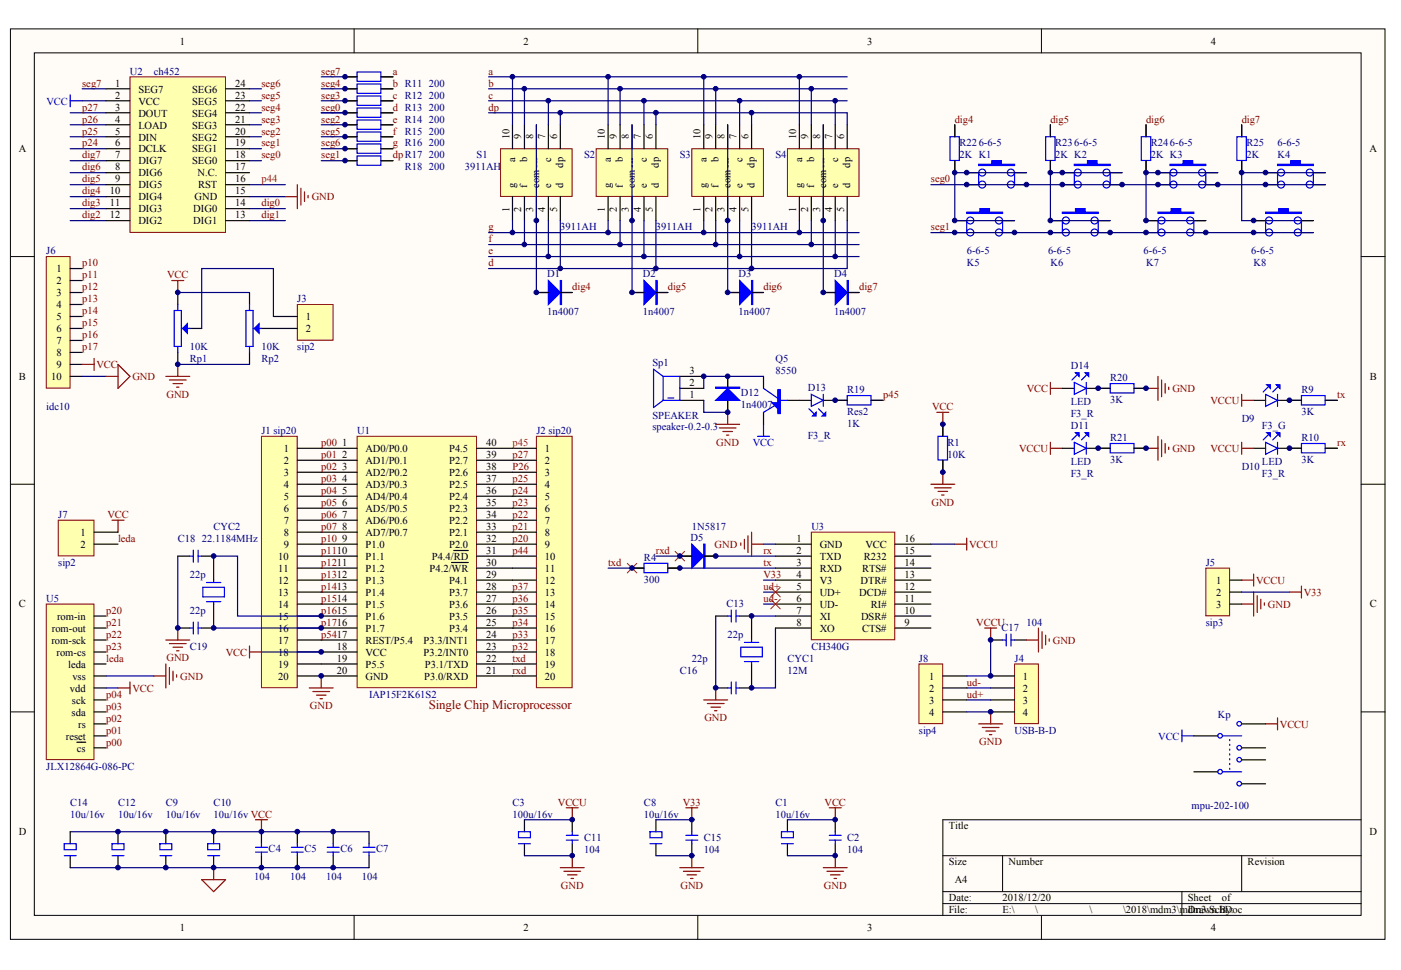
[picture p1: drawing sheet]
<svg xmlns="http://www.w3.org/2000/svg" width="289mm" height="200mm" viewBox="0 0 289 200" stroke-linecap="round" stroke-linejoin="round" font-family="sans-serif">
<defs><g id="words">
<text font-size="2.6" fill="#800000" x="88.4" y="146.2">Single Chip Microprocessor</text>
<g font-size="2.2">
<text x="37.1" y="9.2">1</text>
<text x="107.9" y="9.2">2</text>
<text x="178.8" y="9.2">3</text>
<text x="249.7" y="9.2">4</text>
<text x="23.7" y="17.9">1</text>
<text x="48.5" y="17.9">24</text>
<text x="23.7" y="20.3">2</text>
<text x="23.7" y="22.8">3</text>
<text x="28.5" y="19.1">SEG7</text>
<text x="28.5" y="21.6">VCC</text>
<text x="39.6" y="21.6">SEG5</text>
<text x="39.6" y="19.1">SEG6</text>
<text x="48.5" y="22.8">22</text>
<text x="48.5" y="20.3">23</text>
<text x="23.7" y="25.3">4</text>
<text x="23.7" y="27.7">5</text>
<text x="28.5" y="24">DOUT</text>
<text x="28.5" y="26.5">LOAD</text>
<text x="28.5" y="29">DIN</text>
<text x="39.6" y="29">SEG2</text>
<text x="39.6" y="26.5">SEG3</text>
<text x="39.6" y="24">SEG4</text>
<text x="48.5" y="27.7">20</text>
<text x="48.5" y="25.3">21</text>
<text x="3.9" y="31.4">A</text>
<text x="23.7" y="32.7">7</text>
<text x="23.7" y="35.2">8</text>
<text x="23.7" y="30.2">6</text>
<text x="28.5" y="33.9">DIG7</text>
<text x="28.5" y="31.4">DCLK</text>
<text x="39.6" y="33.9">SEG0</text>
<text x="39.6" y="31.4">SEG1</text>
<text x="48.5" y="35.2">17</text>
<text x="48.5" y="32.7">18</text>
<text x="48.5" y="30.2">19</text>
<text x="282.4" y="31.4">A</text>
<text x="22.6" y="40.1">10</text>
<text x="23.7" y="37.6">9</text>
<text x="28.5" y="36.4">DIG6</text>
<text x="28.5" y="38.9">DIG5</text>
<text x="28.5" y="41.3">DIG4</text>
<text x="40.1" y="41.3">GND</text>
<text x="40.7" y="36.4">N.C.</text>
<text x="40.9" y="38.9">RST</text>
<text x="48.5" y="40.1">15</text>
<text x="48.5" y="37.6">16</text>
<text x="22.6" y="42.6">11</text>
<text x="22.6" y="45">12</text>
<text x="28.5" y="43.8">DIG3</text>
<text x="28.5" y="46.3">DIG2</text>
<text x="39.9" y="46.3">DIG1</text>
<text x="39.9" y="43.8">DIG0</text>
<text x="48.5" y="45">13</text>
<text x="48.5" y="42.6">14</text>
<text x="11.7" y="56.2">1</text>
<text x="11.7" y="58.6">2</text>
<text x="11.7" y="61.1">3</text>
<text x="11.7" y="63.6">4</text>
<text x="11.7" y="66">5</text>
<text x="11.7" y="68.5">6</text>
<text x="11.7" y="71">7</text>
<text x="63" y="66">1</text>
<text x="63" y="68.5">2</text>
<text x="11.7" y="73.5">8</text>
<text x="11.7" y="75.9">9</text>
<text x="142.2" y="77.2">3</text>
<text x="3.9" y="78.3">B</text>
<text x="10.6" y="78.4">10</text>
<text x="142.2" y="82.1">1</text>
<text x="142.2" y="79.6">2</text>
<text x="282.5" y="78.3">B</text>
<text x="58.5" y="93.2">1</text>
<text x="58.5" y="95.7">2</text>
<text x="70.6" y="92">1</text>
<text x="70.6" y="94.5">2</text>
<text x="75.4" y="93.2">AD0/P0.0</text>
<text x="75.4" y="95.7">AD1/P0.1</text>
<text x="92.6" y="95.7">P2.7</text>
<text x="92.6" y="93.2">P4.5</text>
<text x="100.3" y="94.5">39</text>
<text x="100.3" y="92">40</text>
<text x="112.3" y="93.2">1</text>
<text x="112.3" y="95.7">2</text>
<text x="58.5" y="98.2">3</text>
<text x="58.5" y="100.6">4</text>
<text x="70.6" y="96.9">3</text>
<text x="70.6" y="99.4">4</text>
<text x="70.6" y="101.9">5</text>
<text x="75.4" y="98.2">AD2/P0.2</text>
<text x="75.4" y="100.6">AD3/P0.3</text>
<text x="92.6" y="98.2">P2.6</text>
<text x="92.6" y="100.6">P2.5</text>
<text x="100.3" y="96.9">38</text>
<text x="100.3" y="99.4">37</text>
<text x="100.3" y="101.9">36</text>
<text x="112.3" y="98.2">3</text>
<text x="112.3" y="100.6">4</text>
<text x="58.5" y="103.1">5</text>
<text x="58.5" y="105.6">6</text>
<text x="70.6" y="104.3">6</text>
<text x="70.6" y="106.8">7</text>
<text x="75.4" y="103.1">AD4/P0.4</text>
<text x="75.4" y="105.6">AD5/P0.5</text>
<text x="92.6" y="103.1">P2.4</text>
<text x="92.6" y="105.6">P2.3</text>
<text x="100.3" y="104.3">35</text>
<text x="100.3" y="106.8">34</text>
<text x="112.3" y="103.1">5</text>
<text x="112.3" y="105.6">6</text>
<text x="16.6" y="110.5">1</text>
<text x="16.6" y="113">2</text>
<text x="58.5" y="108">7</text>
<text x="58.5" y="110.5">8</text>
<text x="58.5" y="113">9</text>
<text x="70.6" y="109.3">8</text>
<text x="70.6" y="111.8">9</text>
<text x="75.4" y="108">AD6/P0.6</text>
<text x="75.4" y="110.5">AD7/P0.7</text>
<text x="75.4" y="113">P1.0</text>
<text x="92.6" y="108">P2.2</text>
<text x="92.6" y="110.5">P2.1</text>
<text x="92.6" y="113">P2.0</text>
<text x="100.3" y="109.3">33</text>
<text x="100.3" y="111.8">32</text>
<text x="112.3" y="108">7</text>
<text x="112.3" y="110.5">8</text>
<text x="112.3" y="113">9</text>
<text x="164.3" y="111.8">1</text>
<text x="169" y="113">GND</text>
<text x="178.5" y="113">VCC</text>
<text x="186.5" y="111.8">16</text>
<text x="57.4" y="115.5">10</text>
<text x="57.4" y="117.9">11</text>
<text x="75.4" y="115.5">P1.1</text>
<text x="75.4" y="117.9">P1.2</text>
<text x="88.6" y="117.9">P4.2/WR</text>
<text x="89" y="115.5">P4.4/RD</text>
<text x="100.3" y="114.2">31</text>
<text x="100.3" y="116.7">30</text>
<text x="100.3" y="119.2">29</text>
<text x="112.3" y="115.5">10</text>
<text x="112.3" y="117.9">11</text>
<text x="164.3" y="114.2">2</text>
<text x="164.3" y="116.7">3</text>
<text x="164.3" y="119.2">4</text>
<text x="169" y="115.5">TXD</text>
<text x="169" y="117.9">RXD</text>
<text x="177.8" y="117.9">RTS#</text>
<text x="178.1" y="115.5">R232</text>
<text x="186.5" y="119.2">13</text>
<text x="186.5" y="116.7">14</text>
<text x="186.5" y="114.2">15</text>
<text x="3.9" y="125.3">C</text>
<text x="57.4" y="120.4">12</text>
<text x="57.4" y="122.9">13</text>
<text x="57.4" y="125.3">14</text>
<text x="75.4" y="120.4">P1.3</text>
<text x="75.4" y="122.9">P1.4</text>
<text x="75.4" y="125.3">P1.5</text>
<text x="92.6" y="120.4">P4.1</text>
<text x="92.6" y="122.9">P3.7</text>
<text x="92.6" y="125.3">P3.6</text>
<text x="100.3" y="121.6">28</text>
<text x="100.3" y="124.1">27</text>
<text x="112.3" y="120.4">12</text>
<text x="112.3" y="122.9">13</text>
<text x="112.3" y="125.3">14</text>
<text x="164.3" y="121.6">5</text>
<text x="164.3" y="124.1">6</text>
<text x="169" y="120.4">V3</text>
<text x="169" y="122.9">UD+</text>
<text x="169" y="125.3">UD-</text>
<text x="177.2" y="122.9">DCD#</text>
<text x="177.5" y="120.4">DTR#</text>
<text x="179.6" y="125.3">RI#</text>
<text x="186.5" y="124.1">11</text>
<text x="186.5" y="121.6">12</text>
<text x="250.8" y="120.4">1</text>
<text x="250.8" y="122.9">2</text>
<text x="250.8" y="125.3">3</text>
<text x="282.5" y="125.3">C</text>
<text x="10.7" y="130.3">rom-out</text>
<text x="11.8" y="127.8">rom-in</text>
<text x="57.4" y="127.8">15</text>
<text x="57.4" y="130.3">16</text>
<text x="75.4" y="127.8">P1.6</text>
<text x="75.4" y="130.3">P1.7</text>
<text x="92.6" y="127.8">P3.5</text>
<text x="92.6" y="130.3">P3.4</text>
<text x="100.3" y="126.6">26</text>
<text x="100.3" y="129">25</text>
<text x="100.3" y="131.5">24</text>
<text x="112.3" y="127.8">15</text>
<text x="112.3" y="130.3">16</text>
<text x="164.3" y="126.6">7</text>
<text x="164.3" y="129">8</text>
<text x="169" y="127.8">XI</text>
<text x="169" y="130.3">XO</text>
<text x="177.6" y="127.8">DSR#</text>
<text x="177.8" y="130.3">CTS#</text>
<text x="186.5" y="129">9</text>
<text x="186.5" y="126.6">10</text>
<text x="10.6" y="132.8">rom-sck</text>
<text x="11.6" y="135.2">rom-cs</text>
<text x="14.1" y="137.7">leda</text>
<text x="57.4" y="132.8">17</text>
<text x="57.4" y="135.2">18</text>
<text x="57.4" y="137.7">19</text>
<text x="69.5" y="134">18</text>
<text x="69.5" y="136.5">19</text>
<text x="75.4" y="132.8">REST/P5.4</text>
<text x="75.4" y="135.2">VCC</text>
<text x="75.4" y="137.7">P5.5</text>
<text x="87.3" y="132.8">P3.3/INT1</text>
<text x="87.3" y="135.2">P3.2/INT0</text>
<text x="87.6" y="137.7">P3.1/TXD</text>
<text x="100.3" y="134">23</text>
<text x="100.3" y="136.5">22</text>
<text x="112.3" y="132.8">17</text>
<text x="112.3" y="135.2">18</text>
<text x="112.3" y="137.7">19</text>
<text x="14.4" y="142.6">vdd</text>
<text x="14.9" y="140.2">vss</text>
<text x="57.4" y="140.2">20</text>
<text x="69.5" y="138.9">20</text>
<text x="75.4" y="140.2">GND</text>
<text x="87.4" y="140.2">P3.0/RXD</text>
<text x="100.3" y="138.9">21</text>
<text x="112.3" y="140.2">20</text>
<text x="191.6" y="140.2">1</text>
<text x="191.6" y="142.6">2</text>
<text x="211" y="140.2">1</text>
<text x="211" y="142.6">2</text>
<text x="14.8" y="147.6">sda</text>
<text x="14.8" y="145.1">sck</text>
<text x="191.6" y="145.1">3</text>
<text x="191.6" y="147.6">4</text>
<text x="211" y="145.1">3</text>
<text x="211" y="147.6">4</text>
<text x="13.6" y="152.5">reset</text>
<text x="15.9" y="155">cs</text>
<text x="16.1" y="150.1">rs</text>
<text x="3.9" y="172.2">D</text>
<text x="195.7" y="171">Title</text>
<text x="282.4" y="172.2">D</text>
<text x="195.7" y="178.4">Size</text>
<text x="208" y="178.4">Number</text>
<text x="257.3" y="178.4">Revision</text>
<text x="195.7" y="185.8">Date:</text>
<text x="196.9" y="182.1">A4</text>
<text x="206.8" y="185.8">2018/12/20</text>
<text x="245" y="185.8">Sheet</text>
<text x="252" y="185.8">of</text>
<text x="195.7" y="188.3">File:</text>
<text x="206.8" y="188.3">E:\</text>
<text x="213.5" y="188.3">\</text>
<text x="224.7" y="188.3">\</text>
<text x="231.6" y="188.3">\2018\mdm3\mdm3.ScBy:</text>
<text x="245" y="188.3">Drawn hDoc</text>
<text x="37.1" y="192">1</text>
<text x="107.9" y="192">2</text>
<text x="178.8" y="192">3</text>
<text x="249.7" y="192">4</text>
</g>
<g font-size="2.2" fill="#800000">
<text x="16.9" y="17.9">seg7</text>
<text x="53.9" y="17.9">seg6</text>
<text x="66.2" y="17.9">seg4</text>
<text x="66.2" y="15.4">seg7</text>
<text x="81" y="15.4">a</text>
<text x="81" y="17.9">b R11</text>
<text x="100.8" y="15.4">a</text>
<text x="100.8" y="17.9">b</text>
<text x="16.9" y="22.8">p27</text>
<text x="53.9" y="22.8">seg4</text>
<text x="53.9" y="20.3">seg5</text>
<text x="66.2" y="22.8">seg0</text>
<text x="66.2" y="20.3">seg3</text>
<text x="81" y="20.3">c R12</text>
<text x="81" y="22.8">d R13</text>
<text x="100.8" y="20.3">c</text>
<text x="100.8" y="22.8">dp</text>
<text x="16.9" y="27.7">p25</text>
<text x="16.9" y="25.3">p26</text>
<text x="53.9" y="27.7">seg2</text>
<text x="53.9" y="25.3">seg3</text>
<text x="66.2" y="25.3">seg2</text>
<text x="66.2" y="27.7">seg5</text>
<text x="81" y="25.3">e R14</text>
<text x="81" y="27.7">f R15</text>
<text x="196.9" y="25.3">dig4</text>
<text x="216.6" y="25.3">dig5</text>
<text x="236.3" y="25.3">dig6</text>
<text x="256.1" y="25.3">dig7</text>
<text x="16.9" y="35.2">dig6</text>
<text x="16.9" y="32.7">dig7</text>
<text x="16.9" y="30.2">p24</text>
<text x="53.9" y="32.7">seg0</text>
<text x="53.9" y="30.2">seg1</text>
<text x="66.2" y="32.7">seg1</text>
<text x="66.2" y="30.2">seg6</text>
<text x="81" y="30.2">g R16</text>
<text x="81" y="32.7">dpR17</text>
<text x="16.9" y="40.1">dig4</text>
<text x="16.9" y="37.6">dig5</text>
<text x="64.3" y="41.3">GND</text>
<text x="192" y="37.6">seg0</text>
<text x="16.9" y="45">dig2</text>
<text x="16.9" y="42.6">dig3</text>
<text x="53.9" y="42.6">dig0</text>
<text x="53.9" y="45">dig1</text>
<text x="100.8" y="47.5">g</text>
<text x="192" y="47.5">seg1</text>
<text x="100.8" y="52.4">e</text>
<text x="100.8" y="50">f</text>
<text x="16.9" y="54.9">p10</text>
<text x="16.9" y="57.4">p11</text>
<text x="16.9" y="59.9">p12</text>
<text x="34.5" y="57.4">VCC</text>
<text x="100.8" y="54.9">d</text>
<text x="118" y="59.9">dig4</text>
<text x="137.7" y="59.9">dig5</text>
<text x="157.5" y="59.9">dig6</text>
<text x="177.2" y="59.9">dig7</text>
<text x="16.9" y="62.3">p13</text>
<text x="16.9" y="64.8">p14</text>
<text x="16.9" y="67.3">p15</text>
<text x="16.9" y="69.7">p16</text>
<text x="16.9" y="72.2">p17</text>
<text x="19.9" y="75.9">VCC</text>
<text x="27.3" y="78.4">GND</text>
<text x="34.3" y="82">GND</text>
<text x="182.1" y="82.1">p45</text>
<text x="211.7" y="80.9">VCC</text>
<text x="241.8" y="80.9">GND</text>
<text x="249.6" y="83.3">VCCU</text>
<text x="275.8" y="82.1">tx</text>
<text x="192.2" y="84.6">VCC</text>
<text x="66.2" y="92">p00</text>
<text x="66.2" y="94.5">p01</text>
<text x="105.7" y="94.5">p27</text>
<text x="147.7" y="91.9">GND</text>
<text x="210.2" y="93.2">VCCU</text>
<text x="241.8" y="93.2">GND</text>
<text x="249.6" y="93.2">VCCU</text>
<text x="275.8" y="92">rx</text>
<text x="66.2" y="96.9">p02</text>
<text x="66.2" y="99.4">p03</text>
<text x="66.2" y="101.9">p04</text>
<text x="105.7" y="101.9">p24</text>
<text x="105.7" y="99.4">p25</text>
<text x="105.7" y="96.9">P26</text>
<text x="22.1" y="106.8">VCC</text>
<text x="66.2" y="104.3">p05</text>
<text x="66.2" y="106.8">p06</text>
<text x="105.7" y="106.8">p22</text>
<text x="105.7" y="104.3">p23</text>
<text x="192.1" y="104.3">GND</text>
<text x="24.3" y="111.8">leda</text>
<text x="66.2" y="111.8">p10</text>
<text x="66.2" y="109.3">p07</text>
<text x="105.7" y="111.8">p20</text>
<text x="105.7" y="109.3">p21</text>
<text x="147.4" y="113">GND</text>
<text x="199.9" y="113">VCCU</text>
<text x="66.2" y="114.2">p1110</text>
<text x="66.2" y="116.7">p1211</text>
<text x="66.2" y="119.2">p1312</text>
<text x="105.7" y="114.2">p44</text>
<text x="125.4" y="116.7">txd</text>
<text x="135.3" y="114.2">rxd</text>
<text x="157.5" y="116.7">tx</text>
<text x="157.5" y="114.2">rx</text>
<text x="157.5" y="119.2">V33</text>
<text x="66.2" y="121.6">p1413</text>
<text x="66.2" y="124.1">p1514</text>
<text x="105.7" y="121.6">p37</text>
<text x="105.7" y="124.1">p36</text>
<text x="157.5" y="121.6">ud+</text>
<text x="157.5" y="124.1">ud-</text>
<text x="259" y="120.4">VCCU</text>
<text x="261.5" y="125.3">GND</text>
<text x="268.9" y="122.9">V33</text>
<text x="21.9" y="126.6">p20</text>
<text x="21.9" y="129">p21</text>
<text x="21.9" y="131.5">p22</text>
<text x="66.2" y="126.6">p1615</text>
<text x="66.2" y="129">p1716</text>
<text x="66.2" y="131.5">p5417</text>
<text x="105.7" y="129">p34</text>
<text x="105.7" y="126.6">p35</text>
<text x="105.7" y="131.5">p33</text>
<text x="201.3" y="129">VCCU</text>
<text x="21.9" y="134">p23</text>
<text x="21.9" y="136.5">leda</text>
<text x="34.3" y="136.4">GND</text>
<text x="46.6" y="135.2">VCC</text>
<text x="105.7" y="136.5">txd</text>
<text x="105.7" y="134">p32</text>
<text x="217.1" y="132.8">GND</text>
<text x="21.9" y="143.9">p04</text>
<text x="27.3" y="142.6">VCC</text>
<text x="37.2" y="140.2">GND</text>
<text x="105.7" y="138.9">rxd</text>
<text x="199.4" y="141.4">ud-</text>
<text x="199.4" y="143.9">ud+</text>
<text x="21.9" y="148.8">p02</text>
<text x="21.9" y="146.3">p03</text>
<text x="63.9" y="146.3">GND</text>
<text x="145.3" y="148.7">GND</text>
<text x="21.9" y="153.8">p00</text>
<text x="21.9" y="151.3">p01</text>
<text x="202" y="153.7">GND</text>
<text x="264" y="150.1">VCCU</text>
<text x="115.1" y="166.1">VCCU</text>
<text x="140.8" y="166.1">V33</text>
<text x="170.1" y="166.1">VCC</text>
<text x="115.7" y="183.3">GND</text>
<text x="140.3" y="183.3">GND</text>
<text x="169.9" y="183.3">GND</text>
</g>
<g font-size="2.2" fill="#000080">
<text x="26.8" y="15.4">U2</text>
<text x="31.7" y="15.4">ch452</text>
<text x="88.4" y="17.9">200</text>
<text x="88.4" y="20.3">200</text>
<text x="88.4" y="22.8">200</text>
<text x="88.4" y="25.3">200</text>
<text x="88.4" y="27.7">200</text>
<text x="83.5" y="35.2">R18</text>
<text x="88.4" y="30.2">200</text>
<text x="88.4" y="32.7">200</text>
<text x="88.4" y="35.2">200</text>
<text x="95.8" y="35.2">3911AH</text>
<text x="98.3" y="32.7">S1</text>
<text x="120.5" y="32.7">S2</text>
<text x="140.2" y="32.7">S3</text>
<text x="159.9" y="32.7">S4</text>
<text x="197.9" y="32.7">2K K1</text>
<text x="197.9" y="30.2">R226-6-5</text>
<text x="217.6" y="32.7">2K K2</text>
<text x="217.6" y="30.2">R236-6-5</text>
<text x="237.3" y="32.7">2K K3</text>
<text x="237.3" y="30.2">R246-6-5</text>
<text x="257.1" y="32.7">2K</text>
<text x="257.1" y="30.2">R25</text>
<text x="263.5" y="30.2">6-6-5</text>
<text x="263.5" y="32.7">K4</text>
<text x="115.6" y="47.5">3911AH</text>
<text x="135.3" y="47.5">3911AH</text>
<text x="155" y="47.5">3911AH</text>
<text x="9.5" y="52.4">J6</text>
<text x="199.4" y="52.4">6-6-5</text>
<text x="216.1" y="52.4">6-6-5</text>
<text x="235.9" y="52.4">6-6-5</text>
<text x="258" y="52.4">6-6-5</text>
<text x="112.8" y="57.1">D1</text>
<text x="132.6" y="57.1">D2</text>
<text x="152.3" y="57.1">D3</text>
<text x="172" y="57.1">D4</text>
<text x="199.4" y="54.9">K5</text>
<text x="216.6" y="54.9">K6</text>
<text x="236.3" y="54.9">K7</text>
<text x="258.5" y="54.9">K8</text>
<text x="61.3" y="62.3">J3</text>
<text x="112.8" y="65">1n4007</text>
<text x="132.6" y="65">1n4007</text>
<text x="152.3" y="65">1n4007</text>
<text x="172" y="65">1n4007</text>
<text x="39.1" y="72.2">10K</text>
<text x="39.1" y="74.7">Rp1</text>
<text x="53.9" y="72.2">10K</text>
<text x="53.9" y="74.7">Rp2</text>
<text x="61.3" y="72.2">sip2</text>
<text x="134.5" y="75.4">Sp1</text>
<text x="159.9" y="77.2">8550</text>
<text x="159.9" y="74.7">Q5</text>
<text x="220.8" y="76.2">D14</text>
<text x="152.8" y="81.6">D12</text>
<text x="166.6" y="80.6">D13</text>
<text x="174.7" y="81.1">R19</text>
<text x="220.8" y="83.6">LED</text>
<text x="229" y="83.1">3K</text>
<text x="229" y="78.6">R20</text>
<text x="268.4" y="81.1">R9</text>
<text x="9.5" y="84.6">idc10</text>
<text x="53.9" y="89.5">J1 sip20</text>
<text x="73.6" y="89.5">U1</text>
<text x="110.6" y="89.5">J2 sip20</text>
<text x="134.5" y="88.8">speaker-0.2-0.3</text>
<text x="134.5" y="86.3">SPEAKER</text>
<text x="152.8" y="84.1">1n4007</text>
<text x="174.7" y="88">1K</text>
<text x="174.7" y="85.6">Res2</text>
<text x="220.8" y="88.5">D11</text>
<text x="220.8" y="86.1">F3_R</text>
<text x="256.1" y="87">D9</text>
<text x="260.3" y="88.5">F3_G</text>
<text x="268.4" y="85.6">3K</text>
<text x="166.6" y="90.5">F3_R</text>
<text x="195.4" y="94.5">10K</text>
<text x="195.4" y="92">R1</text>
<text x="220.8" y="95.9">LED</text>
<text x="229" y="95.4">3K</text>
<text x="229" y="91">R21</text>
<text x="260.3" y="95.9">LED</text>
<text x="268.4" y="95.4">3K</text>
<text x="268.4" y="91">R10</text>
<text x="220.8" y="98.4">F3_R</text>
<text x="256.1" y="96.9">D10</text>
<text x="260.3" y="98.4">F3_R</text>
<text x="12" y="106.8">J7</text>
<text x="36.7" y="111.8">C18</text>
<text x="41.6" y="111.8">22.1184MHz</text>
<text x="44.1" y="109.3">CYC2</text>
<text x="142.4" y="111.5">D5</text>
<text x="142.7" y="109.3">1N5817</text>
<text x="167.3" y="109.3">U3</text>
<text x="12" y="116.7">sip2</text>
<text x="39.1" y="119.2">22p</text>
<text x="132.8" y="115.7">R4</text>
<text x="248.7" y="116.7">J5</text>
<text x="9.5" y="124.1">U5</text>
<text x="132.8" y="120.2">300</text>
<text x="149.8" y="125.1">C13</text>
<text x="39.1" y="126.6">22p</text>
<text x="150.1" y="131.5">22p</text>
<text x="206.5" y="130">C17</text>
<text x="211.7" y="129">104</text>
<text x="248.7" y="129">sip3</text>
<text x="39.1" y="134">C19</text>
<text x="142.7" y="136.5">22p</text>
<text x="162.4" y="136.5">CYC1</text>
<text x="167.3" y="134">CH340G</text>
<text x="189.5" y="136.5">J8</text>
<text x="209.2" y="136.5">J4</text>
<text x="76.1" y="143.9">IAP15F2K61S2</text>
<text x="140.2" y="138.9">C16</text>
<text x="162.4" y="138.9">12M</text>
<text x="251.1" y="148.1">Kp</text>
<text x="189.5" y="151.3">sip4</text>
<text x="209.2" y="151.3">USB-B-D</text>
<text x="9.5" y="158.7">JLX12864G-086-PC</text>
<text x="14.5" y="166.1">C14</text>
<text x="24.3" y="166.1">C12</text>
<text x="34.2" y="166.1">C9</text>
<text x="44.1" y="166.1">C10</text>
<text x="105.7" y="166.1">C3</text>
<text x="132.8" y="166.1">C8</text>
<text x="159.9" y="166.1">C1</text>
<text x="245.7" y="166.9">mpu-202-100</text>
<text x="14.5" y="168.6">10u/16v</text>
<text x="24.3" y="168.6">10u/16v</text>
<text x="34.2" y="168.6">10u/16v</text>
<text x="44.1" y="168.6">10u/16v VCC</text>
<text x="105.7" y="168.6">100u/16v</text>
<text x="120.5" y="173.5">C11</text>
<text x="132.8" y="168.6">10u/16v</text>
<text x="145.1" y="173.5">C15</text>
<text x="159.9" y="168.6">10u/16v</text>
<text x="174.7" y="173.5">C2</text>
<text x="55.4" y="175.7">C4</text>
<text x="62.8" y="175.7">C5</text>
<text x="70.2" y="175.7">C6</text>
<text x="77.6" y="175.7">C7</text>
<text x="120.5" y="176">104</text>
<text x="145.1" y="176">104</text>
<text x="174.7" y="176">104</text>
<text x="52.4" y="181.4">104</text>
<text x="59.8" y="181.4">104</text>
<text x="67.2" y="181.4">104</text>
<text x="74.6" y="181.4">104</text>
</g>
<g font-size="2.2" fill="#00f">
<text x="9.6" y="21.6">VCC</text>
<text x="155.3" y="91.9">VCC</text>
<text x="238.9" y="152.5">VCC</text>
</g>
<g font-size="2.2" fill="#f00">
<text x="53.9" y="37.6">p44</text>
<text x="105.7" y="92">p45</text>
</g>
<g font-size="2.1">
<text x="105" y="28.7" transform="rotate(-90 105 28.7)">10</text>
<text x="107.5" y="28.7" transform="rotate(-90 107.5 28.7)">9</text>
<text x="110" y="28.7" transform="rotate(-90 110 28.7)">8</text>
<text x="112.4" y="28.7" transform="rotate(-90 112.4 28.7)">7</text>
<text x="114.9" y="28.7" transform="rotate(-90 114.9 28.7)">6</text>
<text x="124.8" y="28.7" transform="rotate(-90 124.8 28.7)">10</text>
<text x="127.2" y="28.7" transform="rotate(-90 127.2 28.7)">9</text>
<text x="129.7" y="28.7" transform="rotate(-90 129.7 28.7)">8</text>
<text x="132.2" y="28.7" transform="rotate(-90 132.2 28.7)">7</text>
<text x="134.6" y="28.7" transform="rotate(-90 134.6 28.7)">6</text>
<text x="144.5" y="28.7" transform="rotate(-90 144.5 28.7)">10</text>
<text x="147" y="28.7" transform="rotate(-90 147 28.7)">9</text>
<text x="149.4" y="28.7" transform="rotate(-90 149.4 28.7)">8</text>
<text x="151.9" y="28.7" transform="rotate(-90 151.9 28.7)">7</text>
<text x="154.3" y="28.7" transform="rotate(-90 154.3 28.7)">6</text>
<text x="164.2" y="28.7" transform="rotate(-90 164.2 28.7)">10</text>
<text x="166.7" y="28.7" transform="rotate(-90 166.7 28.7)">9</text>
<text x="169.1" y="28.7" transform="rotate(-90 169.1 28.7)">8</text>
<text x="171.6" y="28.7" transform="rotate(-90 171.6 28.7)">7</text>
<text x="174.1" y="28.7" transform="rotate(-90 174.1 28.7)">6</text>
<text x="106.3" y="33.4" transform="rotate(-90 106.3 33.4)">a</text>
<text x="108.7" y="33.5" transform="rotate(-90 108.7 33.5)">b</text>
<text x="113.7" y="33.4" transform="rotate(-90 113.7 33.4)">c</text>
<text x="116.1" y="34.6" transform="rotate(-90 116.1 34.6)">dp</text>
<text x="126" y="33.4" transform="rotate(-90 126 33.4)">a</text>
<text x="128.5" y="33.5" transform="rotate(-90 128.5 33.5)">b</text>
<text x="133.4" y="33.4" transform="rotate(-90 133.4 33.4)">c</text>
<text x="135.9" y="34.6" transform="rotate(-90 135.9 34.6)">dp</text>
<text x="145.7" y="33.4" transform="rotate(-90 145.7 33.4)">a</text>
<text x="148.2" y="33.5" transform="rotate(-90 148.2 33.5)">b</text>
<text x="153.1" y="33.4" transform="rotate(-90 153.1 33.4)">c</text>
<text x="155.6" y="34.6" transform="rotate(-90 155.6 34.6)">dp</text>
<text x="165.4" y="33.4" transform="rotate(-90 165.4 33.4)">a</text>
<text x="167.9" y="33.5" transform="rotate(-90 167.9 33.5)">b</text>
<text x="172.8" y="33.4" transform="rotate(-90 172.8 33.4)">c</text>
<text x="175.3" y="34.6" transform="rotate(-90 175.3 34.6)">dp</text>
<text x="106.3" y="38.8" transform="rotate(-90 106.3 38.8)">g</text>
<text x="108.7" y="38.8" transform="rotate(-90 108.7 38.8)">f</text>
<text x="111.2" y="38.8" transform="rotate(-90 111.2 38.8)">com---</text>
<text x="113.7" y="38.8" transform="rotate(-90 113.7 38.8)">e</text>
<text x="116.1" y="38.8" transform="rotate(-90 116.1 38.8)">d</text>
<text x="126" y="38.8" transform="rotate(-90 126 38.8)">g</text>
<text x="128.5" y="38.8" transform="rotate(-90 128.5 38.8)">f</text>
<text x="130.9" y="38.8" transform="rotate(-90 130.9 38.8)">com---</text>
<text x="133.4" y="38.8" transform="rotate(-90 133.4 38.8)">e</text>
<text x="135.9" y="38.8" transform="rotate(-90 135.9 38.8)">d</text>
<text x="145.7" y="38.8" transform="rotate(-90 145.7 38.8)">g</text>
<text x="148.2" y="38.8" transform="rotate(-90 148.2 38.8)">f</text>
<text x="150.6" y="38.8" transform="rotate(-90 150.6 38.8)">com---</text>
<text x="153.1" y="38.8" transform="rotate(-90 153.1 38.8)">e</text>
<text x="155.6" y="38.8" transform="rotate(-90 155.6 38.8)">d</text>
<text x="165.4" y="38.8" transform="rotate(-90 165.4 38.8)">g</text>
<text x="167.9" y="38.8" transform="rotate(-90 167.9 38.8)">f</text>
<text x="170.4" y="38.8" transform="rotate(-90 170.4 38.8)">com---</text>
<text x="172.8" y="38.8" transform="rotate(-90 172.8 38.8)">e</text>
<text x="175.3" y="38.8" transform="rotate(-90 175.3 38.8)">d</text>
<text x="105" y="43.6" transform="rotate(-90 105 43.6)">1</text>
<text x="107.5" y="43.6" transform="rotate(-90 107.5 43.6)">2</text>
<text x="110" y="43.6" transform="rotate(-90 110 43.6)">3</text>
<text x="112.4" y="43.6" transform="rotate(-90 112.4 43.6)">4</text>
<text x="114.9" y="43.6" transform="rotate(-90 114.9 43.6)">5</text>
<text x="124.8" y="43.6" transform="rotate(-90 124.8 43.6)">1</text>
<text x="127.2" y="43.6" transform="rotate(-90 127.2 43.6)">2</text>
<text x="129.7" y="43.6" transform="rotate(-90 129.7 43.6)">3</text>
<text x="132.2" y="43.6" transform="rotate(-90 132.2 43.6)">4</text>
<text x="134.6" y="43.6" transform="rotate(-90 134.6 43.6)">5</text>
<text x="144.5" y="43.6" transform="rotate(-90 144.5 43.6)">1</text>
<text x="147" y="43.6" transform="rotate(-90 147 43.6)">2</text>
<text x="149.4" y="43.6" transform="rotate(-90 149.4 43.6)">3</text>
<text x="151.9" y="43.6" transform="rotate(-90 151.9 43.6)">4</text>
<text x="154.3" y="43.6" transform="rotate(-90 154.3 43.6)">5</text>
<text x="164.2" y="43.6" transform="rotate(-90 164.2 43.6)">1</text>
<text x="166.7" y="43.6" transform="rotate(-90 166.7 43.6)">2</text>
<text x="169.1" y="43.6" transform="rotate(-90 169.1 43.6)">3</text>
<text x="171.6" y="43.6" transform="rotate(-90 171.6 43.6)">4</text>
<text x="174.1" y="43.6" transform="rotate(-90 174.1 43.6)">5</text>
</g>
</g></defs>
<g fill="#fffcf8" stroke="#000" stroke-width=".21">
<path d="M2.2 6h283.4v187.7h-283.4z"/>
<path d="M7.1 10.9h273.6v177.9h-273.6z"/>
</g>
<g fill="none" stroke="#000" stroke-width=".21">
<path d="M73 6v4.9M143.9 6v4.9M214.8 6v4.9M2.2 52.9h4.9M280.7 52.9h5M2.2 99.9h4.9M280.7 99.9h5M2.2 146.8h4.9M280.7 146.8h5M194.4 176.5h86.3M206.8 176.5v7.4M256.1 176.5v7.4"/>
<path d="M280.7 169h-86.3v19.8M73 188.8v5M143.9 188.8v5M194.4 183.9h86.3M194.4 186.3h86.3M214.8 188.8v5M243.7 183.9v4.9"/>
</g>
<path d="M66.2 139.4v2.5M63.8 141.9h4.9M64.5 142.6h3.5M65.3 143.3h1.9M66 144.1h.5" fill="none" stroke="#800000" stroke-width=".25"/>
<path d="M110.6 90h7.4v51.8h-7.4z" fill="#ffffb0" stroke="#800000" stroke-width=".21"/>
<g fill="none" stroke="#000" stroke-width=".25">
<path d="M105.7 92.4h4.9M105.7 94.9h4.9M105.7 97.4h4.9M105.7 99.9h4.9M105.7 102.3h4.9M105.7 104.8h4.9M105.7 107.3h4.9M105.7 109.7h4.9M105.7 112.2h4.9M105.7 114.7h4.9M105.7 117.2h4.9M105.7 119.6h4.9"/>
<path d="M105.7 122.1h4.9M105.7 124.6h4.9M105.7 127h4.9M105.7 129.5h4.9M105.7 132h4.9M105.7 134.4h4.9M105.7 136.9h4.9M105.7 139.4h4.9"/>
</g>
<path d="M53.9 90h7.4v51.8h-7.4z" fill="#ffffb0" stroke="#800000" stroke-width=".21"/>
<g fill="none" stroke="#000" stroke-width=".25">
<path d="M199.4 35.6h2.4M199.4 38.1h2.4M209.2 35.6h2.5M209.2 38.1h2.5M219.1 35.6h2.5M219.1 38.1h2.5M229 35.6h2.4M229 38.1h2.4M238.8 35.6h2.5M238.8 38.1h2.5M248.7 35.6h2.4M248.7 38.1h2.4"/>
<path d="M261 35.6h2.5M261 38.1h2.5M270.9 35.6h2.4M270.9 38.1h2.4M140.2 77.6h4.9M150.1 77.6v2.5M157.5 77.6v2.5M61.3 92.4h4.9M61.3 94.9h4.9M61.3 97.4h4.9M61.3 99.9h4.9M140.2 82.6h4.9"/>
<path d="M140.2 80.1h4.9M150.1 82.6v2.4M157.5 85v2.5M162.4 82.6h4.9M169.8 82.6h2.5M61.3 102.3h4.9M61.3 104.8h4.9M61.3 107.3h4.9M61.3 109.7h4.9M61.3 112.2h4.9M61.3 114.7h4.9M61.3 117.2h4.9"/>
<path d="M61.3 119.6h4.9M61.3 122.1h4.9M61.3 124.6h4.9M61.3 127h4.9M61.3 129.5h4.9M61.3 132h4.9M61.3 134.4h4.9M61.3 136.9h4.9M61.3 139.4h4.9"/>
</g>
<g fill="#00f" stroke="#00f" stroke-width=".25">
<path d="M170.3 85v.8h-.8z"/>
<path d="M168.3 85v.8h-.7z"/>
<path d="M150.1 80.1l2.4 2.5h-4.9z"/>
<path d="M159.2 83.1h1.2v1.2z"/>
<path d="M201.8 33.9h2.7v-.8h2v.8h2.7v.2h-7.4z" fill-rule="evenodd"/>
<path d="M241.3 33.9h2.7v-.8h2v.8h2.7v.2h-7.4z" fill-rule="evenodd"/>
<path d="M263.5 33.9h2.7v-.8h1.9v.8h2.8v.2h-7.4z" fill-rule="evenodd"/>
<path d="M221.6 33.9h2.7v-.8h1.9v.8h2.8v.2h-7.4z" fill-rule="evenodd"/>
<path d="M147.6 79.8h4.9v.3h-4.9z" fill-rule="evenodd"/>
<path d="M160.4 80.3h.5v5h-.5z" fill-rule="evenodd"/>
</g>
<g fill="none" stroke="#00f" stroke-width=".25">
<path d="M201.8 35.6v2.5M209.2 35.6v2.5M221.6 35.6v2.5M229 35.6v2.5M241.3 35.6v2.5M248.7 35.6v2.5M263.5 35.6v2.5M270.9 35.6v2.5M136.8 77.6l-2-1.5v7.9l2-1.4M136.8 77.6v5M136.8 77.6h3.4v5h-3.4M137.7 82.1h1.3"/>
<path d="M156.2 90h2.5M157.5 87.5v2.5M157.5 80.1l3.2 2.2M159.9 83.5l-2.4 1.5M160.9 82.6h1.5M166.8 84.3l1 1M167.3 81.3l2.5 1.3-2.5 1.2zM168.8 84.3l1 1M169.8 81.3v2.5"/>
<circle cx="202.6" cy="35.6" r=".72"/>
<circle cx="202.6" cy="38.1" r=".72"/>
<circle cx="208.5" cy="35.6" r=".72"/>
<circle cx="208.5" cy="38.1" r=".72"/>
<circle cx="222.3" cy="35.6" r=".72"/>
<circle cx="222.3" cy="38.1" r=".72"/>
<circle cx="228.2" cy="35.6" r=".72"/>
<circle cx="228.2" cy="38.1" r=".72"/>
<circle cx="242" cy="35.6" r=".72"/>
<circle cx="242" cy="38.1" r=".72"/>
<circle cx="247.9" cy="35.6" r=".72"/>
<circle cx="247.9" cy="38.1" r=".72"/>
<circle cx="264.2" cy="35.6" r=".72"/>
<circle cx="264.2" cy="38.1" r=".72"/>
<circle cx="270.1" cy="35.6" r=".72"/>
<circle cx="270.1" cy="38.1" r=".72"/>
</g>
<path d="M273.3 35.6h-17.2v9.9h14.8M145.1 82.6v2.4h5" fill="none" stroke="#000080" stroke-width=".25"/>
<path d="M73.6 90h24.7v51.8h-24.7z" fill="#ffffb0" stroke="#800000" stroke-width=".21"/>
<g fill="none" stroke="#000" stroke-width=".25">
<path d="M196.9 25.7v2.5M196.9 33.1v2.5M66.2 97.4h7.4M66.2 99.9h7.4M66.2 94.9h7.4M66.2 92.4h7.4M98.3 97.4h7.4M98.3 99.9h7.4M98.3 94.9h7.4M98.3 92.4h7.4M172.3 82.6h2.4M179.6 82.6h2.5"/>
<path d="M66.2 102.3h7.4M66.2 104.8h7.4M66.2 107.3h7.4M66.2 109.7h7.4M66.2 112.2h7.4M66.2 114.7h7.4M66.2 117.2h7.4M66.2 119.6h7.4M93.1 116h3.5M93.6 113.5h3M98.3 102.3h7.4M98.3 104.8h7.4"/>
<path d="M98.3 107.3h7.4M98.3 109.7h7.4M98.3 112.2h7.4M98.3 114.7h7.4M98.3 117.2h7.4M98.3 119.6h7.4M66.2 122.1h7.4M66.2 124.6h7.4M66.2 127h7.4M66.2 129.5h7.4M66.2 132h7.4M66.2 134.4h7.4"/>
<path d="M66.2 136.9h7.4M66.2 139.4h7.4M98.3 122.1h7.4M98.3 124.6h7.4M98.3 127h7.4M98.3 129.5h7.4M98.3 132h7.4M98.3 134.4h7.4M98.3 136.9h7.4M98.3 139.4h7.4"/>
</g>
<path d="M14.5 19.5v2.5M14.5 20.8h2.4M195.9 28.2h1.9v4.9h-1.9zM174.7 81.6h4.9v1.9h-4.9z" fill="none" stroke="#00f" stroke-width=".25"/>
<path d="M192 38.1h81.3M251.1 35.6h-14.8v9.9h12.4M53.9 134.4h12.3" fill="none" stroke="#000080" stroke-width=".25"/>
<path d="M147.6 87.5h4.9M148.3 88.2h3.5M149.1 89h1.9M149.8 89.7h.5M150.1 85v2.5M51.5 133.2v2.5M51.5 134.4h2.4" fill="none" stroke="#800000" stroke-width=".25"/>
<path d="M26.8 15.8h19.7v32.1h-19.7z" fill="#ffffb0" stroke="#800000" stroke-width=".21"/>
<g fill="none" stroke="#000" stroke-width=".25">
<path d="M21.9 18.3h4.9M46.5 18.3h5M71.2 18.3h2.4M71.2 15.8h2.4M78.6 18.3h2.4M78.6 15.8h2.4M21.9 33.1h4.9M21.9 35.6h4.9M21.9 38.1h4.9M21.9 30.7h4.9M21.9 28.2h4.9M21.9 25.7h4.9"/>
<path d="M21.9 23.3h4.9M21.9 20.8h4.9M46.5 33.1h5M46.5 35.6h5M46.5 38.1h5M46.5 30.7h5M46.5 28.2h5M46.5 25.7h5M46.5 23.3h5M46.5 20.8h5M71.2 33.1h2.4M71.2 30.7h2.4"/>
<path d="M71.2 28.2h2.4M71.2 25.7h2.4M71.2 23.3h2.4M71.2 20.8h2.4M78.6 33.1h2.4M78.6 30.7h2.4M78.6 28.2h2.4M78.6 25.7h2.4M78.6 23.3h2.4M78.6 20.8h2.4M21.9 40.6h4.9M21.9 43h4.9"/>
<path d="M21.9 45.5h4.9M46.5 40.6h5M46.5 43h5M46.5 45.5h5"/>
</g>
<g fill="none" stroke="#000080" stroke-width=".25">
<path d="M16.9 18.3h5M51.5 18.3h2.4M66.2 18.3h5M66.2 15.8h5M51.5 20.8h2.4M51.5 23.3h2.4M51.5 25.7h2.4M51.5 28.2h2.4M51.5 30.7h2.4M51.5 33.1h2.4M51.5 38.1h7.4M66.2 20.8h5"/>
<path d="M66.2 25.7h5M66.2 28.2h5M66.2 30.7h5M66.2 33.1h5M51.5 43h7.4M51.5 40.6h7.4M51.5 45.5h7.4"/>
</g>
<path d="M73.6 14.9h4.9v1.9h-4.9zM73.6 17.3h4.9v2h-4.9zM73.6 19.8h4.9v1.9h-4.9zM73.6 22.3h4.9v1.9h-4.9zM73.6 24.7h4.9v2h-4.9zM73.6 27.2h4.9v1.9h-4.9zM73.6 29.7h4.9v1.9h-4.9zM73.6 32.2h4.9v1.9h-4.9z" fill="none" stroke="#00f" stroke-width=".25"/>
<path d="M103.2 30.7h14.8v9.8h-14.8z" fill="#ffffb0" stroke="#800000" stroke-width=".21"/>
<path d="M105.7 25.7v5M108.2 25.7v5M110.6 25.7v5M113.1 25.7v5M115.6 25.7v5M105.7 40.6v4.9M108.2 40.6v4.9M110.6 40.6v4.9M113.1 40.6v4.9M115.6 40.6v4.9" fill="none" stroke="#000" stroke-width=".25"/>
<g fill="none" stroke="#000080" stroke-width=".25">
<path d="M100.8 18.3h73.9M100.8 15.8h73.9M105.7 15.8v9.9M108.2 18.3v7.4M100.8 20.8h73.9M113.1 20.8v4.9M115.6 23.3v2.4M100.8 52.9h76.4M100.8 50.4h76.4M100.8 48h76.4M105.7 45.5v2.5M108.2 45.5v4.9"/>
<path d="M113.1 45.5v7.4M115.6 45.5v9.9"/>
</g>
<path d="M122.9 30.7h14.8v9.8h-14.8z" fill="#ffffb0" stroke="#800000" stroke-width=".21"/>
<path d="M125.4 25.7v5M127.9 25.7v5M130.3 25.7v5M132.8 25.7v5M135.3 25.7v5M125.4 40.6v4.9M127.9 40.6v4.9M130.3 40.6v4.9M132.8 40.6v4.9M135.3 40.6v4.9" fill="none" stroke="#000" stroke-width=".25"/>
<path d="M125.4 15.8v9.9M127.9 18.3v7.4M132.8 20.8v4.9M135.3 23.3v2.4M125.4 45.5v2.5M127.9 45.5v4.9M132.8 45.5v7.4M135.3 45.5v9.9" fill="none" stroke="#000080" stroke-width=".25"/>
<path d="M142.7 30.7h14.7v9.8h-14.7z" fill="#ffffb0" stroke="#800000" stroke-width=".21"/>
<path d="M145.1 25.7v5M147.6 25.7v5M150.1 25.7v5M152.5 25.7v5M155 25.7v5M145.1 40.6v4.9M147.6 40.6v4.9M150.1 40.6v4.9M152.5 40.6v4.9M155 40.6v4.9" fill="none" stroke="#000" stroke-width=".25"/>
<path d="M145.1 15.8v9.9M147.6 18.3v7.4M152.5 20.8v4.9M155 23.3v2.4M145.1 45.5v2.5M147.6 45.5v4.9M152.5 45.5v7.4M155 45.5v9.9" fill="none" stroke="#000080" stroke-width=".25"/>
<path d="M162.4 30.7h14.8v9.8h-14.8z" fill="#ffffb0" stroke="#800000" stroke-width=".21"/>
<g fill="none" stroke="#000" stroke-width=".25">
<path d="M164.9 25.7v5M167.3 25.7v5M169.8 25.7v5M172.3 25.7v5M174.7 25.7v5M216.6 25.7v2.5M216.6 33.1v2.5M236.3 25.7v2.5M236.3 33.1v2.5M256.1 25.7v2.5M256.1 33.1v2.5M164.9 40.6v4.9"/>
<path d="M167.3 40.6v4.9M169.8 40.6v4.9M172.3 40.6v4.9M174.7 40.6v4.9M196.9 45.5h2.5M196.9 48h2.5M206.8 45.5h2.4M206.8 48h2.4M216.6 45.5h2.5M216.6 48h2.5M226.5 45.5h2.5M226.5 48h2.5"/>
<path d="M236.3 45.5h2.5M236.3 48h2.5M246.2 45.5h2.5M246.2 48h2.5M258.5 45.5h2.5M258.5 48h2.5M268.4 45.5h2.5M268.4 48h2.5M110.6 60.3h2.5M115.6 60.3h2.4M130.3 60.3h2.5M135.3 60.3h2.4"/>
<path d="M150.1 60.3h2.4M155 60.3h2.5M169.8 60.3h2.5M174.7 60.3h2.5M24.3 171.5v2.5M24.3 176.5v2.4M34.2 171.5v2.5M34.2 176.5v2.4M44.1 171.5v2.5M44.1 176.5v2.4M53.9 171.5v2.5M53.9 176.5v2.4"/>
<path d="M61.3 171.5v2.5M61.3 176.5v2.4M68.7 171.5v2.5M68.7 176.5v2.4M76.1 171.5v2.5M76.1 176.5v2.4"/>
</g>
<g fill="none" stroke="#000080" stroke-width=".25">
<path d="M164.9 15.8v9.9M167.3 18.3v7.4M14.5 33.1h7.4M14.5 35.6h7.4M14.5 38.1h7.4M14.5 23.3h7.4M14.5 25.7h7.4M14.5 28.2h7.4M14.5 30.7h7.4M16.9 20.8h5M100.8 23.3h73.9v2.4M110.6 25.7v34.6"/>
<path d="M130.3 25.7v34.6M150.1 25.7v34.6M169.8 25.7v34.6M172.3 20.8v4.9M211.7 35.6h-14.8v9.9h12.3M231.4 35.6h-14.8v9.9h12.4M14.5 40.6h7.4M14.5 43h7.4M14.5 45.5h7.4M164.9 45.5v2.5M167.3 45.5v4.9M172.3 45.5v7.4"/>
<path d="M174.7 45.5v9.9h-73.9M192 48h78.9M157.5 77.6h-12.4v2.5M14.5 171.5h61.6M14.5 178.9h61.6"/>
</g>
<g fill="#00f" stroke="#00f" stroke-width=".25">
<path d="M113.1 57.8l2.5 2.5-2.5 2.5z"/>
<path d="M132.8 57.8l2.5 2.5-2.5 2.5z"/>
<path d="M152.5 57.8l2.5 2.5-2.5 2.5z"/>
<path d="M172.3 57.8l2.4 2.5-2.4 2.5z"/>
<path d="M115.6 57.8h.2v5h-.2z" fill-rule="evenodd"/>
<path d="M135.3 57.8h.2v5h-.2z" fill-rule="evenodd"/>
<path d="M155 57.8h.2v5h-.2z" fill-rule="evenodd"/>
<path d="M174.7 57.8h.3v5h-.3z" fill-rule="evenodd"/>
<path d="M199.4 43.8h2.7v-.8h2v.8h2.7v.2h-7.4z" fill-rule="evenodd"/>
<path d="M238.8 43.8h2.7v-.8h2v.8h2.7v.2h-7.4z" fill-rule="evenodd"/>
<path d="M261 43.8h2.7v-.8h2v.8h2.7v.2h-7.4z" fill-rule="evenodd"/>
<path d="M219.1 43.8h2.7v-.8h2v.8h2.7v.2h-7.4z" fill-rule="evenodd"/>
</g>
<g fill="none" stroke="#00f" stroke-width=".25">
<path d="M215.6 28.2h2v4.9h-2zM235.4 28.2h1.9v4.9h-1.9zM255.1 28.2h1.9v4.9h-1.9zM199.4 45.5v2.5M206.8 45.5v2.5M219.1 45.5v2.5M226.5 45.5v2.5M238.8 45.5v2.5M246.2 45.5v2.5M261 45.5v2.5M268.4 45.5v2.5M23.1 174h2.5v1.2h-2.5z"/>
<path d="M23.1 176.5h2.5M33 174h2.4v1.2h-2.4zM33 176.5h2.4M42.8 174h2.5v1.2h-2.5zM42.8 176.5h2.5M52.7 175.7h2.5M52.7 174.7h2.5M53.9 174v.7M53.9 175.7v.8M60.1 175.7h2.4M60.1 174.7h2.4M61.3 174v.7"/>
<path d="M61.3 175.7v.8M67.5 175.7h2.4M67.5 174.7h2.4M68.7 174v.7M68.7 175.7v.8M74.9 175.7h2.4M74.9 174.7h2.4M76.1 174v.7M76.1 175.7v.8"/>
<circle cx="200.1" cy="45.5" r=".72"/>
<circle cx="200.1" cy="47.9" r=".72"/>
<circle cx="206" cy="45.5" r=".72"/>
<circle cx="206" cy="47.9" r=".72"/>
<circle cx="219.8" cy="45.5" r=".72"/>
<circle cx="219.8" cy="47.9" r=".72"/>
<circle cx="225.7" cy="45.5" r=".72"/>
<circle cx="225.7" cy="47.9" r=".72"/>
<circle cx="239.5" cy="45.5" r=".72"/>
<circle cx="239.5" cy="47.9" r=".72"/>
<circle cx="245.5" cy="45.5" r=".72"/>
<circle cx="245.5" cy="47.9" r=".72"/>
<circle cx="261.7" cy="45.5" r=".72"/>
<circle cx="261.7" cy="47.9" r=".72"/>
<circle cx="267.6" cy="45.5" r=".72"/>
<circle cx="267.6" cy="47.9" r=".72"/>
</g>
<path d="M61.3 38.1v4.9M62.1 38.8v3.5M62.8 39.6v1.9M58.9 40.6h2.4M63.5 40.3v.5M44.1 178.9v2.5M52.7 169h2.5M53.9 169v2.5M41.6 181.4h4.9l-2.4 2.5z" fill="none" stroke="#800000" stroke-width=".25"/>
<path d="M9.5 124.6h9.9v32h-9.9z" fill="#ffffb0" stroke="#800000" stroke-width=".21"/>
<g fill="none" stroke="#000" stroke-width=".25">
<path d="M19.4 127h2.5M19.4 129.5h2.5M19.4 132h2.5M19.4 134.4h2.5M19.4 136.9h2.5M19.4 139.4h2.5M15.9 153.1h1.8M19.4 141.9h2.5M19.4 144.3h2.5M19.4 146.8h2.5M19.4 149.3h2.5M19.4 151.7h2.5"/>
<path d="M19.4 154.2h2.5"/>
</g>
<path d="M23.1 107.3h2.5M24.3 107.3v2.4M31.7 139.4h2.5M34.2 136.9v5M34.9 137.7v3.4M35.7 138.4v2M36.4 139.1v.5M24.3 141.9h2.5M26.8 140.6v2.5" fill="none" stroke="#800000" stroke-width=".25"/>
<path d="M21.9 139.4h9.8M21.9 141.9h2.4" fill="none" stroke="#000080" stroke-width=".25"/>
<path d="M9.5 52.9h5v27.1h-5z" fill="#ffffb0" stroke="#800000" stroke-width=".21"/>
<path d="M14.5 55.4h2.4M14.5 57.8h2.4M14.5 60.3h2.4M14.5 62.8h2.4M14.5 65.3h2.4M14.5 67.7h2.4M14.5 70.2h2.4M14.5 72.7h2.4M14.5 75.1h2.4M14.5 77.6h2.4" fill="none" stroke="#000" stroke-width=".25"/>
<path d="M16.9 77.6h5" fill="none" stroke="#000080" stroke-width=".25"/>
<path d="M16.9 75.1h2.5M19.4 73.9v2.5M21.9 77.6h2.4M24.3 75.1l2.5 2.5-2.5 2.5z" fill="none" stroke="#800000" stroke-width=".25"/>
<path d="M209.2 136.9h4.9v12.3h-4.9z" fill="#ffffb0" stroke="#800000" stroke-width=".21"/>
<g fill="none" stroke="#000" stroke-width=".25">
<path d="M219.1 80.1h2.5M219.1 92.4h2.5M224 80.1h5M224 92.4h5M233.9 80.1h2.4M233.9 92.4h2.4M265.9 82.6h2.5M273.3 82.6h2.5M204.3 139.4h4.9M204.3 132h2.5M209.2 132h2.5M204.3 141.9h4.9"/>
<path d="M204.3 144.3h4.9M204.3 146.8h4.9M246.2 151.7h4.9M246.2 159.2h4.9M256.1 149.3h4.9M256.1 154.2h4.9M256.1 156.7h4.9M256.1 161.6h4.9"/>
</g>
<g fill="none" stroke="#800000" stroke-width=".25">
<path d="M216.6 78.9v2.4M238.8 77.6v5M239.6 78.4v3.4M240.3 79.1v2M241 79.8v.5M216.6 91.2v2.5M216.6 80.1h2.5M216.6 92.4h2.5M236.3 80.1h2.5M236.3 92.4h2.5M238.8 90v4.9M239.6 90.7v3.5"/>
<path d="M240.3 91.5v1.9M241 92.2v.5M203.1 129.5h2.4M204.3 129.5v2.5M211.7 132h2.5M214.2 129.5v4.9M214.9 130.2v3.5M215.6 131v2M216.4 131.7v.5M256.1 124.6h2.4M258.5 122.1v4.9M259.3 122.8v3.5"/>
<path d="M260 123.6v2M260.8 124.3v.5M201.8 149.3h5M202.6 150h3.4M203.3 150.8h2M204.1 151.5h.4M204.3 146.8v2.5M261 149.3h2.5M263.5 148v2.5"/>
</g>
<g fill="none" stroke="#00f" stroke-width=".25">
<path d="M221.6 78.9l2.4 1.2-2.4 1.2zM222 77.4l-.9 1M224 78.9v2.4M224 77.4l-1 1M229 79.1h4.9v1.9h-4.9zM221.6 91.2l2.4 1.2-2.4 1.3zM222 89.7l-.9 1M224 89.7l-1 1M224 91.2v2.5M229 91.5h4.9v1.9h-4.9zM268.4 81.6h4.9v1.9h-4.9zM206.8 132h.7"/>
<path d="M207.5 130.7v2.5M208.5 132h.7M208.5 130.7v2.5M243.7 150.5v2.5M243.7 151.7h2.5M252.1 151.7h4M252.1 159.2h4M253.6 152.5v.2M253.6 153.5v.2M253.6 154.5v.2M253.6 155.5v.2M253.6 156.4v.3"/>
<path d="M253.6 157.4v.3M253.6 158.4v.3"/>
<circle cx="251.6" cy="151.7" r=".48"/>
<circle cx="251.6" cy="159.1" r=".48"/>
<circle cx="255.6" cy="156.7" r=".48"/>
<circle cx="255.6" cy="149.3" r=".48"/>
<circle cx="255.6" cy="154.2" r=".48"/>
<circle cx="255.6" cy="161.6" r=".48"/>
</g>
<g fill="#00f" stroke="#00f" stroke-width=".25">
<path d="M223.8 89.2h.7v.8z"/>
<path d="M221.8 89.2h.7v.8z"/>
<path d="M223.8 76.9h.7v.7z"/>
<path d="M221.8 76.9h.7v.7z"/>
</g>
<path d="M248.7 117.2h4.9v9.8h-4.9z" fill="#ffffb0" stroke="#800000" stroke-width=".21"/>
<g fill="none" stroke="#000" stroke-width=".25">
<path d="M36.7 60.3v2.5M36.7 72.7v2.4M39.1 67.7h2.5M51.5 60.3v2.5M51.5 72.7v2.4M53.9 67.7h2.5M258.5 92.4h2.5M258.5 82.6h2.5M263.5 92.4h4.9M263.5 82.6h2.4M273.3 92.4h2.5M253.6 119.6h2.5"/>
<path d="M253.6 122.1h2.5M253.6 124.6h2.5M108.2 169v2.5M108.2 174v2.5M118 169v2.5M118 174v2.5M135.3 169v2.5M135.3 174v2.5M142.7 169v2.5M142.7 174v2.5M162.4 169v2.5M162.4 174v2.5"/>
<path d="M172.3 169v2.5M172.3 174v2.5"/>
</g>
<g fill="none" stroke="#800000" stroke-width=".25">
<path d="M35.4 57.8h2.5M36.7 57.8v2.5M34.2 77.6h4.9M34.9 78.4h3.5M35.7 79.1h2M36.4 79.8h.5M36.7 75.1v2.5M256.1 81.3v2.5M256.1 91.2v2.5M256.1 82.6h2.4M256.1 92.4h2.4M256.1 119.6h2.4"/>
<path d="M258.5 118.4v2.5M265.9 122.1h2.5M268.4 120.9v2.4M115.6 178.9h4.9M116.3 179.7h3.4M116.8 166.6h2.4M118 166.6v2.4M118 176.5v2.4M140.2 178.9h4.9M140.9 179.7h3.5M141.4 166.6h2.5M142.7 166.6v2.4"/>
<path d="M142.7 176.5v2.4M169.8 178.9h4.9M170.5 179.7h3.5M171 166.6h2.5M172.3 166.6v2.4M172.3 176.5v2.4M117 180.4h2M117.8 181.2h.5M141.7 180.4h2M142.4 181.2h.5M171.3 180.4h1.9M172 181.2h.5"/>
</g>
<path d="M36.7 60.3h14.8M36.7 75.1h14.8M256.1 122.1h9.8M108.2 169h9.8M108.2 176.5h9.8M135.3 169h7.4M135.3 176.5h7.4M162.4 169h9.9M162.4 176.5h9.9" fill="none" stroke="#000080" stroke-width=".25"/>
<g fill="none" stroke="#00f" stroke-width=".25">
<path d="M35.9 64h1.5v7.4h-1.5zM36.7 62.8v1.2M36.7 71.4v1.3M37.4 67.7h1.7M50.7 64h1.5v7.4h-1.5zM51.5 62.8v1.2M51.5 71.4v1.3M52.2 67.7h1.7M261.5 79.8l-1 1M263.5 79.8l-1 1M261 91.2l2.5 1.2-2.5 1.3zM261 81.3l2.5 1.3-2.5 1.2z"/>
<path d="M261.5 89.7l-1 1M263.5 89.7l-1 1M263.5 81.3v2.5M263.5 91.2v2.5M268.4 91.5h4.9v1.9h-4.9zM106.9 171.5h2.5v1.2h-2.5zM106.9 174h2.5M116.8 173.2h2.4M116.8 172.3h2.4M118 171.5v.8M118 173.2v.8M134 171.5h2.5v1.2h-2.5z"/>
<path d="M134 174h2.5M141.4 173.2h2.5M141.4 172.3h2.5M142.7 171.5v.8M142.7 173.2v.8M161.2 171.5h2.4v1.2h-2.4zM161.2 174h2.4M171 173.2h2.5M171 172.3h2.5M172.3 171.5v.8M172.3 173.2v.8"/>
</g>
<g fill="#00f" stroke="#00f" stroke-width=".25">
<path d="M263.2 89.2h.8v.8z"/>
<path d="M261.2 89.2h.8v.8z"/>
<path d="M263.2 79.3h.8v.8z"/>
<path d="M261.2 79.3h.8v.8z"/>
<path d="M38.6 66.7v2l-.9-1z"/>
<path d="M53.4 66.7v2l-1-1z"/>
</g>
<path d="M61.3 62.8h7.4v7.4h-7.4z" fill="#ffffb0" stroke="#800000" stroke-width=".21"/>
<path d="M56.4 65.3h4.9M56.4 67.7h4.9M14.5 171.5v2.5M14.5 176.5v2.4" fill="none" stroke="#000" stroke-width=".25"/>
<path d="M56.4 65.3v-9.9h-14.8v12.3" fill="none" stroke="#000080" stroke-width=".25"/>
<path d="M13.2 174h2.5v1.2h-2.5zM13.2 176.5h2.5" fill="none" stroke="#00f" stroke-width=".25"/>
<path d="M12 107.3h7.4v7.3h-7.4z" fill="#ffffb0" stroke="#800000" stroke-width=".21"/>
<path d="M19.4 109.7h4.9M19.4 112.2h4.9M130.3 117.2h2.5M137.7 117.2h2.5M147.6 127h2.5M152.5 127h2.5v5M155 136.9v5h-2.5M147.6 141.9h2.5" fill="none" stroke="#000" stroke-width=".25"/>
<path d="M125.4 117.2h4.9M135.3 114.7h4.9M199.4 141.9h4.9M199.4 144.3h4.9" fill="none" stroke="#000080" stroke-width=".25"/>
<g fill="none" stroke="#00f" stroke-width=".25">
<path d="M132.8 116.2h4.9v1.9h-4.9zM150.1 127h.7M150.8 125.8v2.5M151.8 127h.7M151.8 125.8v2.5M152.8 133.5h4.4v1.9h-4.4zM153.5 132.5h3M153.5 136.4h3M155 132v.5M155 136.4v.5M150.1 141.9h.7M150.8 140.6v2.5"/>
<path d="M151.8 140.6v2.5M151.8 141.9h.7"/>
</g>
<path d="M152.8 112v.5M153.5 111.2v2M154.3 110.5v3.4M155 109.7v5M155 112.2h2.5M196.9 112.2h2.5M199.4 111v2.4M145.1 144.3h5M145.9 145.1h3.4M146.6 145.8h2M147.4 146.6h.4M147.6 141.9v2.4" fill="none" stroke="#800000" stroke-width=".25"/>
<path d="M167.3 109.7h17.2v22.2h-17.2z" fill="#ffffb0" stroke="#800000" stroke-width=".21"/>
<g fill="none" stroke="#000" stroke-width=".25">
<path d="M194.4 87.5v2.5M194.4 94.9v2.5M140.2 114.7h2.5M145.1 114.7h2.5M159.9 112.2h7.4M159.9 114.7h7.4M159.9 117.2h7.4M159.9 119.6h7.4M184.6 112.2h7.4M184.6 114.7h7.4M184.6 117.2h7.4M184.6 119.6h7.4"/>
<path d="M159.9 122.1h7.4M159.9 124.6h7.4M159.9 127h7.4M159.9 129.5h7.4M184.6 122.1h7.4M184.6 124.6h7.4M184.6 127h7.4M184.6 129.5h7.4"/>
</g>
<path d="M66.2 23.3h5M140.2 117.2h19.7M147.6 114.7h12.3M157.5 112.2h2.4M157.5 119.6h2.4M192 112.2h4.9M147.6 127v14.9M155 127h4.9M157.5 122.1h2.4M157.5 124.6h2.4M159.9 129.5v12.4h-4.9" fill="none" stroke="#000080" stroke-width=".25"/>
<path d="M129.4 116.2l1.9 1.9M131.3 116.2l-1.9 1.9M139.2 113.7l2 2M141.2 113.7l-2 2M158.9 121.1l2 2M158.9 123.6l2 2M160.9 121.1l-2 2M160.9 123.6l-2 2" fill="none" stroke="#f00" stroke-width=".21"/>
<g fill="#00f" stroke="#00f" stroke-width=".25">
<path d="M142.7 112.2l2.4 2.5-2.4 2.5z"/>
<path d="M145.1 112.2h.3v5h-.3z" fill-rule="evenodd"/>
</g>
<path d="M193.5 90h1.9v4.9h-1.9z" fill="none" stroke="#00f" stroke-width=".25"/>
<path d="M192 99.9h4.9M193.2 85h2.5M194.4 85v2.5M194.4 97.4v2.5M192.7 100.6h3.5M193.5 101.3h1.9M194.2 102.1h.5" fill="none" stroke="#800000" stroke-width=".25"/>
<path d="M189.5 136.9h4.9v12.3h-4.9z" fill="#ffffb0" stroke="#800000" stroke-width=".21"/>
<path d="M36.7 114.7h2.4M41.6 114.7h2.5v4.9M36.7 129.5h2.4M44.1 124.6v4.9h-2.5M194.4 139.4h5M194.4 141.9h5M194.4 144.3h5M194.4 146.8h5" fill="none" stroke="#000" stroke-width=".25"/>
<path d="M36.7 114.7v14.8M44.1 114.7h4.9v12.3h17.2M44.1 129.5h22.1M204.3 132v7.4h-4.9M199.4 146.8h4.9" fill="none" stroke="#000080" stroke-width=".25"/>
<g fill="none" stroke="#00f" stroke-width=".25">
<path d="M39.1 114.7h.8M39.9 113.4v2.5M40.9 114.7h.7M40.9 113.4v2.5M44.1 119.6v.5M39.1 129.5h.8M39.9 128.3v2.4M40.9 128.3v2.4M40.9 129.5h.7M41.8 121.1h4.5v2h-4.5zM42.6 120.1h2.9M42.6 124.1h2.9"/>
<path d="M44.1 124.1v.5"/>
</g>
<path d="M34.2 132h4.9M34.9 132.7h3.5M35.7 133.5h2M36.4 134.2h.5M36.7 129.5v2.5" fill="none" stroke="#800000" stroke-width=".25"/>
<g fill="#000080" stroke="#000080" stroke-width=".21">
<circle cx="24.3" cy="178.9" r=".48"/>
<circle cx="24.3" cy="171.5" r=".48"/>
<circle cx="34.2" cy="178.9" r=".48"/>
<circle cx="34.2" cy="171.5" r=".48"/>
<circle cx="36.7" cy="129.5" r=".48"/>
<circle cx="36.7" cy="75.1" r=".48"/>
<circle cx="36.7" cy="60.3" r=".48"/>
<circle cx="44.1" cy="178.9" r=".48"/>
<circle cx="44.1" cy="171.5" r=".48"/>
<circle cx="44.1" cy="129.5" r=".48"/>
<circle cx="44.1" cy="114.7" r=".48"/>
<circle cx="53.9" cy="178.9" r=".48"/>
<circle cx="53.9" cy="171.5" r=".48"/>
<circle cx="61.3" cy="178.9" r=".48"/>
<circle cx="61.3" cy="171.5" r=".48"/>
<circle cx="66.2" cy="139.4" r=".48"/>
<circle cx="66.2" cy="134.4" r=".48"/>
<circle cx="66.2" cy="129.5" r=".48"/>
<circle cx="66.2" cy="127" r=".48"/>
<circle cx="68.7" cy="178.9" r=".48"/>
<circle cx="68.7" cy="171.5" r=".48"/>
<circle cx="71.2" cy="33.1" r=".47"/>
<circle cx="71.2" cy="30.6" r=".47"/>
<circle cx="71.2" cy="28.2" r=".47"/>
<circle cx="71.2" cy="25.7" r=".47"/>
<circle cx="71.2" cy="23.2" r=".47"/>
<circle cx="71.2" cy="20.8" r=".47"/>
<circle cx="71.2" cy="18.3" r=".47"/>
<circle cx="71.2" cy="15.8" r=".47"/>
<circle cx="105.7" cy="47.9" r=".48"/>
<circle cx="105.7" cy="15.8" r=".48"/>
<circle cx="108.1" cy="50.4" r=".47"/>
<circle cx="108.1" cy="18.3" r=".47"/>
<circle cx="110.6" cy="60.3" r=".48"/>
<circle cx="110.6" cy="45.5" r=".48"/>
<circle cx="113.1" cy="52.9" r=".48"/>
<circle cx="113.1" cy="20.8" r=".48"/>
<circle cx="115.5" cy="55.4" r=".48"/>
<circle cx="115.5" cy="23.2" r=".48"/>
<circle cx="118" cy="176.4" r=".48"/>
<circle cx="118" cy="169" r=".48"/>
<circle cx="125.4" cy="47.9" r=".48"/>
<circle cx="125.4" cy="15.8" r=".48"/>
<circle cx="127.9" cy="50.4" r=".48"/>
<circle cx="127.9" cy="18.3" r=".48"/>
<circle cx="130.3" cy="117.1" r=".48"/>
<circle cx="130.3" cy="60.3" r=".48"/>
<circle cx="130.3" cy="45.5" r=".48"/>
<circle cx="132.8" cy="52.9" r=".48"/>
<circle cx="132.8" cy="20.8" r=".48"/>
<circle cx="135.3" cy="55.4" r=".48"/>
<circle cx="135.3" cy="23.2" r=".48"/>
<circle cx="140.2" cy="117.1" r=".48"/>
<circle cx="140.2" cy="114.7" r=".48"/>
<circle cx="142.7" cy="176.4" r=".48"/>
<circle cx="142.7" cy="169" r=".48"/>
<circle cx="145.1" cy="77.6" r=".48"/>
<circle cx="145.1" cy="47.9" r=".48"/>
<circle cx="145.1" cy="15.8" r=".48"/>
<circle cx="147.6" cy="141.8" r=".48"/>
<circle cx="147.6" cy="114.7" r=".48"/>
<circle cx="147.6" cy="50.4" r=".48"/>
<circle cx="147.6" cy="18.3" r=".48"/>
<circle cx="150.1" cy="85" r=".48"/>
<circle cx="150.1" cy="77.6" r=".48"/>
<circle cx="150.1" cy="60.3" r=".48"/>
<circle cx="150.1" cy="45.5" r=".48"/>
<circle cx="152.5" cy="52.9" r=".48"/>
<circle cx="152.5" cy="20.8" r=".48"/>
<circle cx="155" cy="141.8" r=".48"/>
<circle cx="155" cy="127" r=".48"/>
<circle cx="155" cy="55.4" r=".48"/>
<circle cx="155" cy="23.2" r=".48"/>
<circle cx="164.8" cy="47.9" r=".48"/>
<circle cx="164.8" cy="15.8" r=".48"/>
<circle cx="167.3" cy="50.4" r=".48"/>
<circle cx="167.3" cy="18.3" r=".48"/>
<circle cx="169.8" cy="60.3" r=".48"/>
<circle cx="169.8" cy="45.5" r=".48"/>
<circle cx="172.2" cy="176.4" r=".47"/>
<circle cx="172.2" cy="169" r=".47"/>
<circle cx="172.2" cy="82.5" r=".47"/>
<circle cx="172.2" cy="52.9" r=".47"/>
<circle cx="172.2" cy="20.8" r=".47"/>
<circle cx="194.4" cy="97.4" r=".48"/>
<circle cx="194.4" cy="87.5" r=".48"/>
<circle cx="196.9" cy="47.9" r=".47"/>
<circle cx="196.9" cy="45.5" r=".47"/>
<circle cx="196.9" cy="35.6" r=".47"/>
<circle cx="199.4" cy="38.1" r=".48"/>
<circle cx="199.4" cy="35.6" r=".48"/>
<circle cx="204.3" cy="146.8" r=".48"/>
<circle cx="204.3" cy="139.4" r=".48"/>
<circle cx="204.3" cy="132" r=".48"/>
<circle cx="209.2" cy="47.9" r=".48"/>
<circle cx="211.7" cy="38.1" r=".48"/>
<circle cx="216.6" cy="47.9" r=".48"/>
<circle cx="216.6" cy="45.5" r=".48"/>
<circle cx="216.6" cy="35.6" r=".48"/>
<circle cx="219.1" cy="38.1" r=".48"/>
<circle cx="219.1" cy="35.6" r=".48"/>
<circle cx="226.5" cy="92.4" r=".48"/>
<circle cx="226.5" cy="80.1" r=".48"/>
<circle cx="228.9" cy="47.9" r=".48"/>
<circle cx="231.4" cy="38.1" r=".48"/>
<circle cx="236.3" cy="92.4" r=".48"/>
<circle cx="236.3" cy="80.1" r=".48"/>
<circle cx="236.3" cy="47.9" r=".48"/>
<circle cx="236.3" cy="45.5" r=".48"/>
<circle cx="236.3" cy="35.6" r=".48"/>
<circle cx="238.8" cy="38.1" r=".48"/>
<circle cx="238.8" cy="35.6" r=".48"/>
<circle cx="248.7" cy="47.9" r=".48"/>
<circle cx="251.1" cy="38.1" r=".48"/>
<circle cx="256.1" cy="35.6" r=".48"/>
<circle cx="258.5" cy="47.9" r=".48"/>
<circle cx="258.5" cy="45.5" r=".48"/>
<circle cx="261" cy="38.1" r=".48"/>
<circle cx="261" cy="35.6" r=".48"/>
<circle cx="265.9" cy="92.4" r=".48"/>
<circle cx="265.9" cy="82.5" r=".48"/>
</g>
<use href="#words"/>
</svg>
